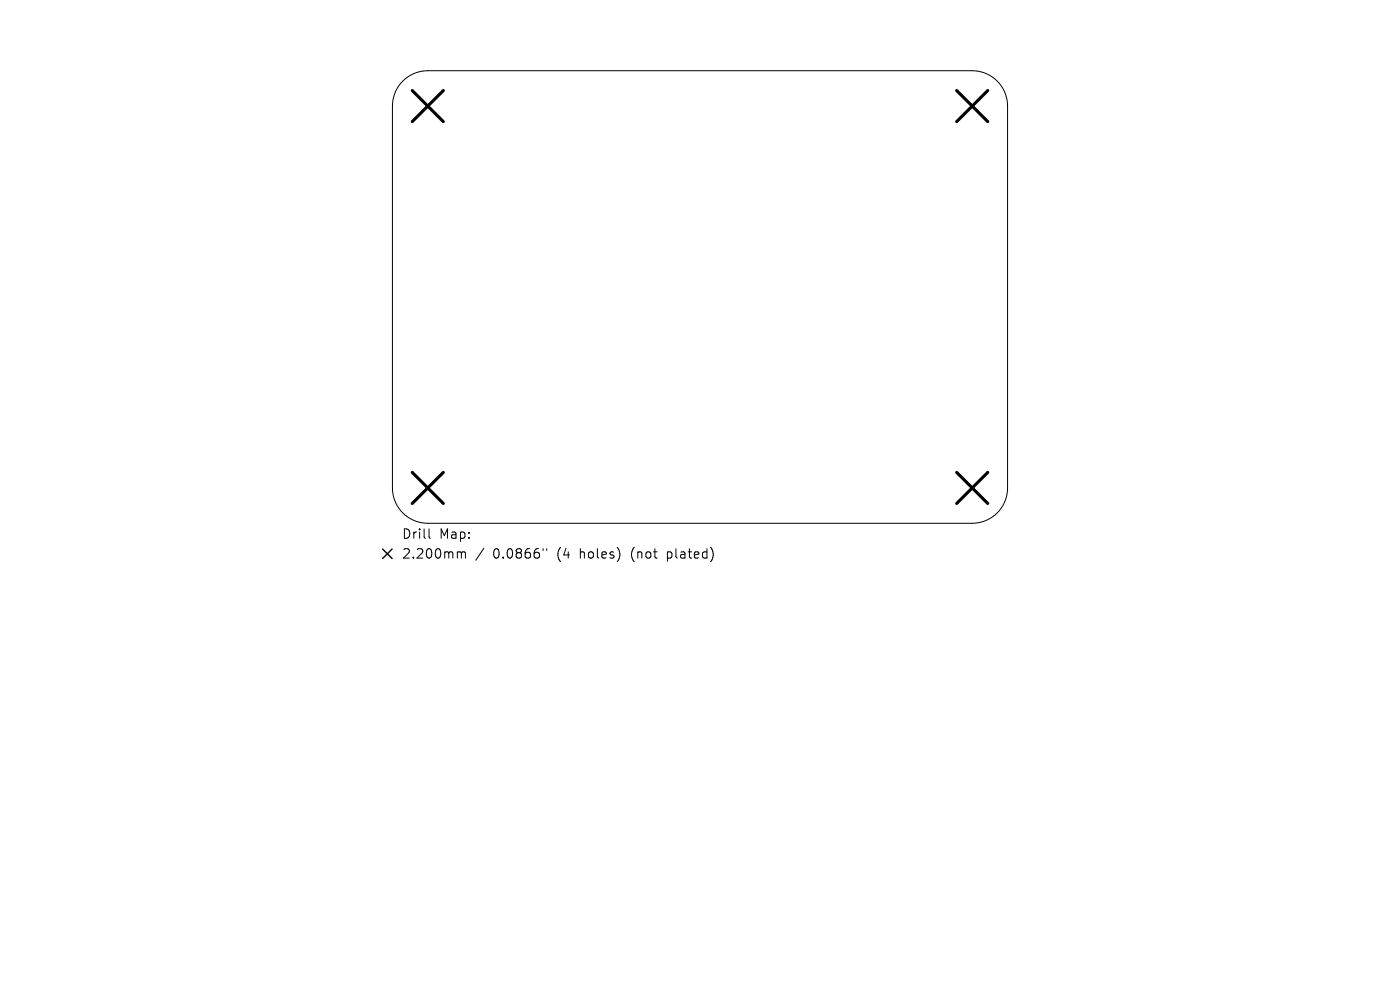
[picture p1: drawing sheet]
<svg xmlns="http://www.w3.org/2000/svg" width="297mm" height="210mm" viewBox="0 0 297 210" stroke-linecap="round" stroke-linejoin="round" font-family="sans-serif">
<defs><g id="words">
<g font-size="2.8">
<text x="85.2" y="114.6">Drill</text>
<text x="85.2" y="118.8">2.200mm</text>
<text x="93.2" y="114.6">Map:</text>
<text x="104.6" y="118.8">0.0866&quot;</text>
<text x="118.3" y="118.8">(4</text>
<text x="123.3" y="118.8">holes)</text>
<text x="134.4" y="118.8">(not</text>
<text x="142.2" y="118.8">plated)</text>
</g>
</g></defs>
<path d="M85.4 17.2a7.5 7.5 0 0 1 5.4-2.2h115.5a7.5 7.5 0 0 1 7.5 7.5v81a7.5 7.5 0 0 1-7.5 7.5h-115.5a7.5 7.5 0 0 1-7.5-7.5v-81a7.5 7.5 0 0 1 2.1-5.3zM91 112.2v1.7l.3 .3M97.3 117.1h.3l.3 .2M97.9 117.3l.3-.2 .4 .1 .1 1.2M97.9 117.3v1.1M102.6 116.3l-1.7 2.6M115.2 116.4v.4M116 116.4v.4" fill="none" stroke="#000" stroke-width=".21"/>
<path d="M87.5 19.2l6.6 6.6M94.1 19.2l-6.6 6.6M203 19.2l6.6 6.6M209.6 19.2l-6.6 6.6M87.5 100.2l6.6 6.6M94.1 100.2l-6.6 6.6M203 100.2l6.6 6.6M209.6 100.2l-6.6 6.6" fill="none" stroke="#000" stroke-width=".66"/>
<path d="M81.2 116.5l2 2M83.2 116.5l-2 2" fill="none" stroke="#000" stroke-width=".3"/>
<use href="#words"/>
</svg>
